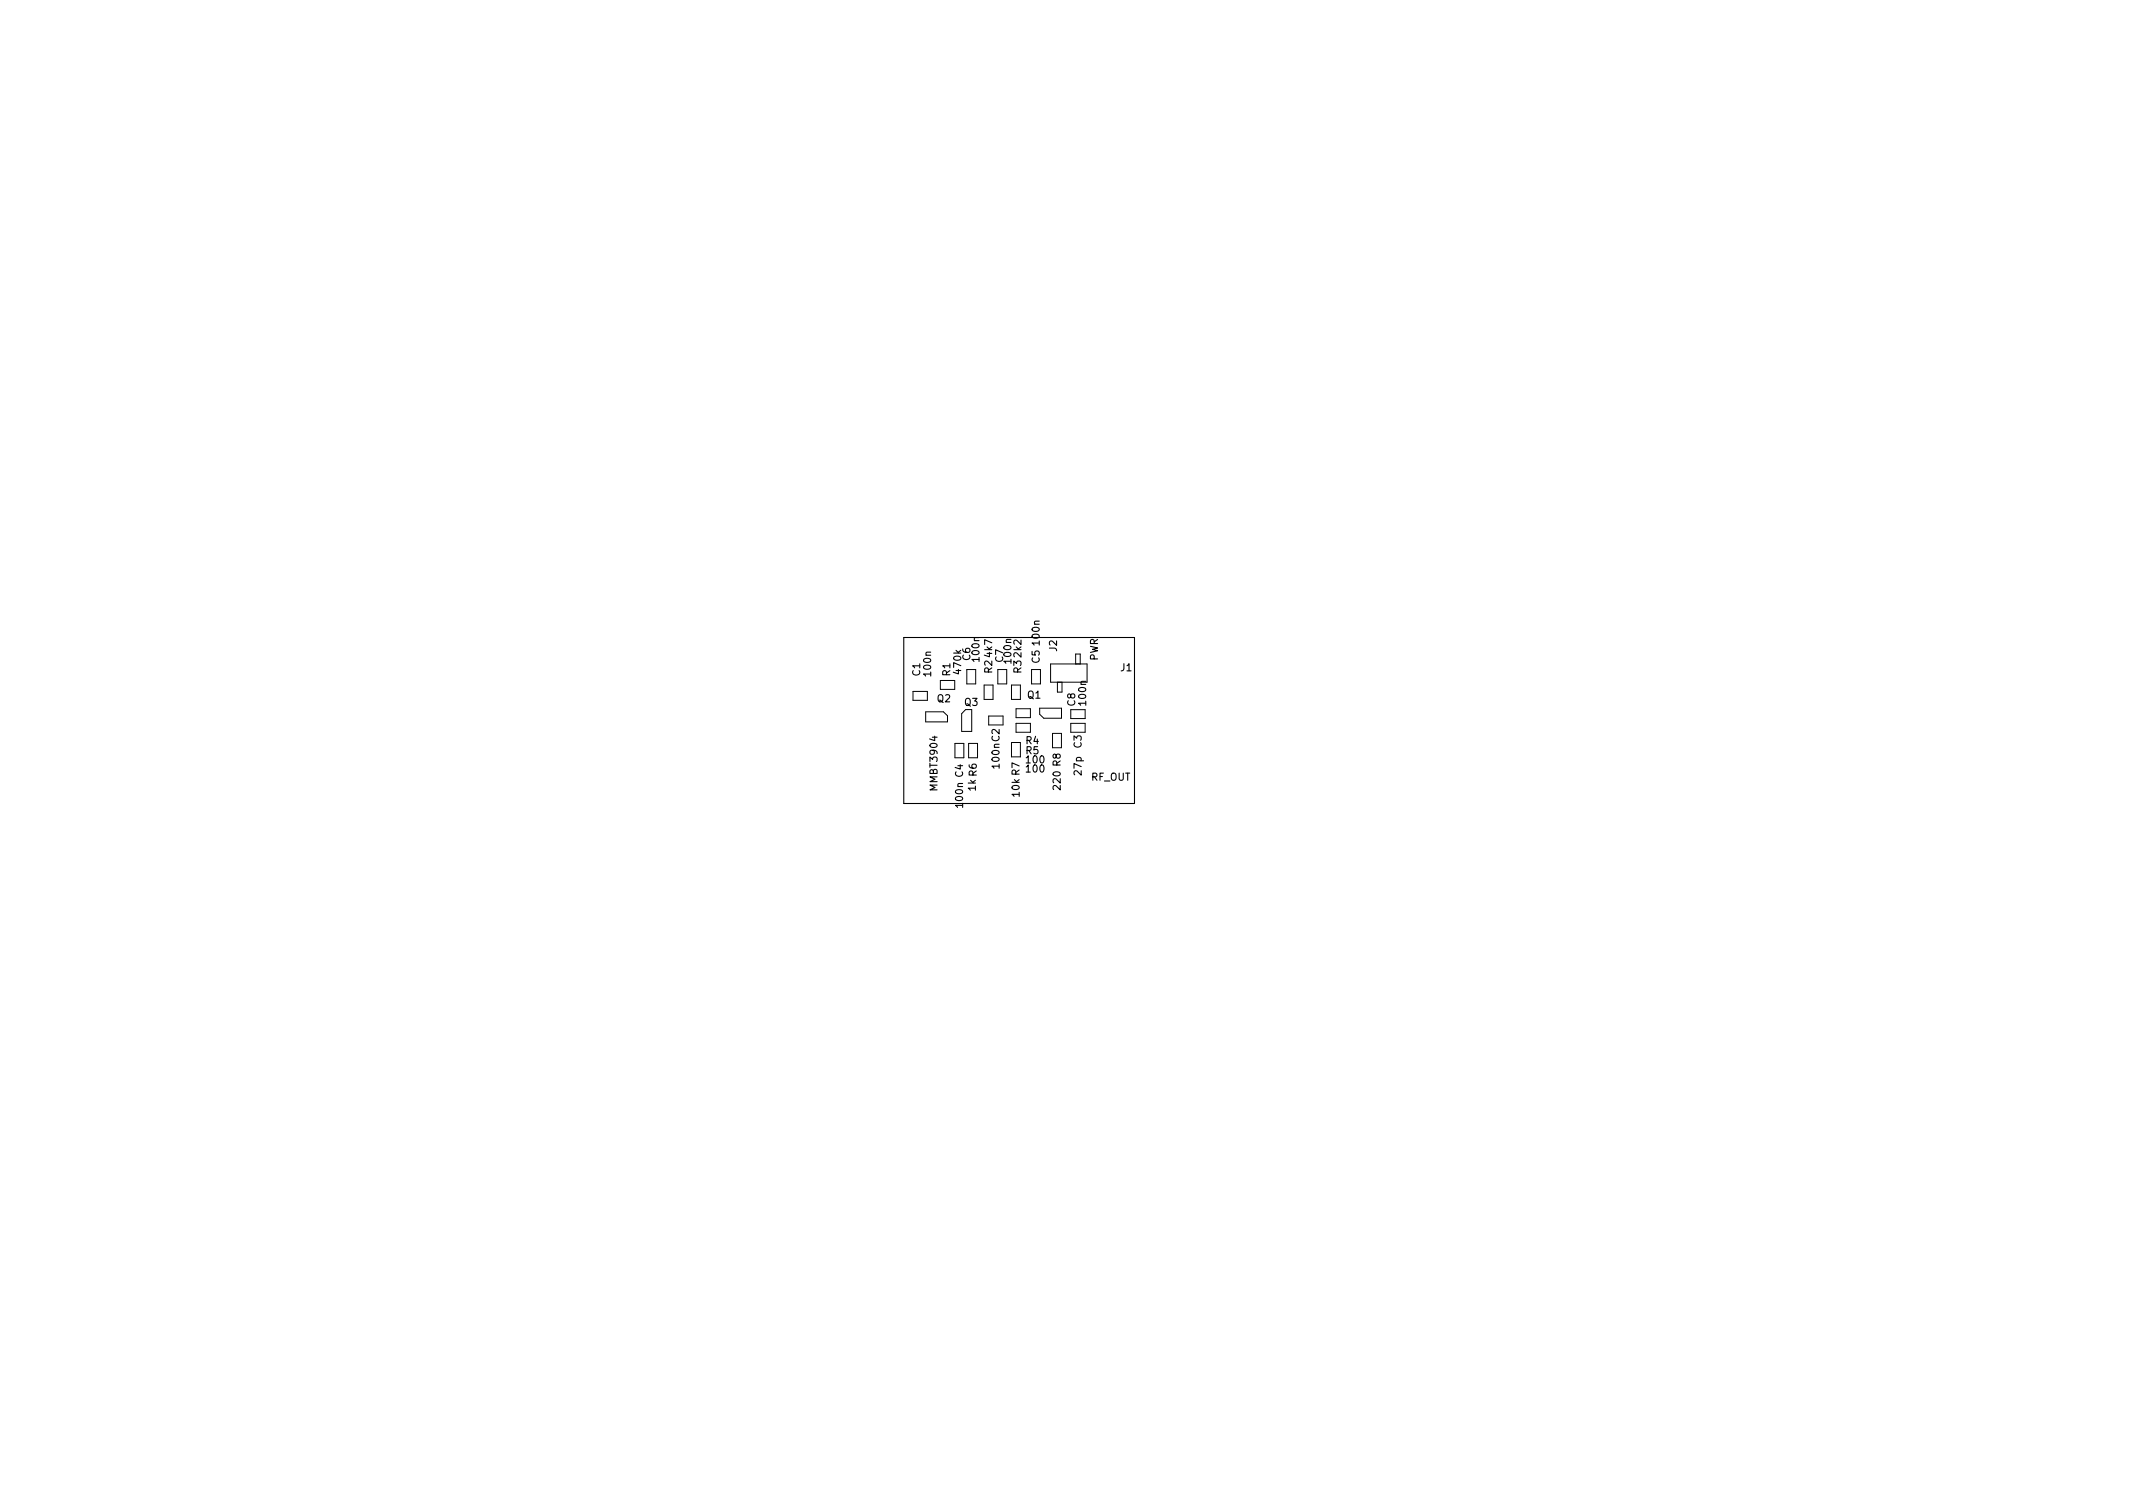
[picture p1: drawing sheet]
<svg xmlns="http://www.w3.org/2000/svg" width="297mm" height="210mm" viewBox="0 0 297 210" stroke-linecap="round" stroke-linejoin="round" font-family="sans-serif">
<defs><g id="words">
<g font-size="1.4">
<text x="144.8" y="89.7" transform="rotate(-90 144.8 89.7)">100n</text>
<text x="128.1" y="94.1" transform="rotate(-90 128.1 94.1)">C1</text>
<text x="129.7" y="94" transform="rotate(-90 129.7 94)">100n</text>
<text x="132.3" y="94.1" transform="rotate(-90 132.3 94.1)">R1</text>
<text x="133.9" y="93.7" transform="rotate(-90 133.9 93.7)">470k</text>
<text x="135.1" y="91.9" transform="rotate(-90 135.1 91.9)">C6</text>
<text x="136.4" y="92" transform="rotate(-90 136.4 92)">100n</text>
<text x="138.2" y="93.7" transform="rotate(-90 138.2 93.7)">R2</text>
<text x="138.2" y="91.5" transform="rotate(-90 138.2 91.5)">4k7</text>
<text x="139.7" y="92.2" transform="rotate(-90 139.7 92.2)">C7</text>
<text x="140.8" y="92.3" transform="rotate(-90 140.8 92.3)">100n</text>
<text x="142.2" y="93.7" transform="rotate(-90 142.2 93.7)">R3</text>
<text x="142.2" y="91.5" transform="rotate(-90 142.2 91.5)">2k2</text>
<text x="144.8" y="92.3" transform="rotate(-90 144.8 92.3)">C5</text>
<text x="147.2" y="90.7" transform="rotate(-90 147.2 90.7)">J2</text>
<text x="152.9" y="92" transform="rotate(-90 152.9 92)">PWR</text>
<text x="156.1" y="93.5">J1</text>
<text x="130.5" y="97.8">Q2</text>
<text x="134.3" y="98.3">Q3</text>
<text x="143.1" y="97.3">Q1</text>
<text x="149.7" y="98.3" transform="rotate(-90 149.7 98.3)">C8</text>
<text x="151.2" y="98.1" transform="rotate(-90 151.2 98.1)">100n</text>
<text x="139.2" y="106.9" transform="rotate(-90 139.2 106.9)">100n C2</text>
<text x="142.9" y="103.6">R4</text>
<text x="142.9" y="105">R5</text>
<text x="143" y="106.3">100</text>
<text x="143" y="107.6">100</text>
<text x="150.6" y="107.9" transform="rotate(-90 150.6 107.9)">27p</text>
<text x="150.6" y="104.1" transform="rotate(-90 150.6 104.1)">C3</text>
<text x="130.5" y="109.9" transform="rotate(-90 130.5 109.9)">MMBT3904</text>
<text x="134.1" y="112.3" transform="rotate(-90 134.1 112.3)">100n C4</text>
<text x="135.9" y="110.1" transform="rotate(-90 135.9 110.1)">1k R6</text>
<text x="142" y="110.9" transform="rotate(-90 142 110.9)">10k R7</text>
<text x="147.7" y="109.9" transform="rotate(-90 147.7 109.9)">220 R8</text>
<text x="151.9" y="108.7">RF_OUT</text>
</g>
</g></defs>
<path d="M125.9 88.8h32.1v23.1h-32.1z" fill="none" stroke="#000" stroke-width=".15"/>
<g fill="none" stroke="#000" stroke-width=".14">
<path d="M127.1 96.3h2v1.2h-2zM128.9 99.1h2.5l.5 .6v.8h-3zM131 94.8h2v1.2h-2zM134.5 98.8l-.6 .6v2.4h1.4v-3M134.6 93.2h1.3v2h-1.3zM137 95.4h1.3v2h-1.3zM137.7 99.7h2v1.2h-2zM139 93.2h1.2v2h-1.2zM140.9 95.4h1.2v2h-1.2zM141.5 98.7h2v1.2h-2zM143.7 93.2h1.2v2h-1.2zM146.3 92.5h5.1v2.5h-5.1z"/>
<path d="M147.3 95v1.4h.6v-1.4M149.1 98.8h2v1.3h-2zM149.8 92.5v-1.4h.6v1.4M133 103.5h1.2v2h-1.2zM134.9 103.5h1.2v2h-1.2zM140.9 103.4h1.2v2h-1.2zM141.5 100.7h2v1.3h-2zM146.6 102.1h1.2v2h-1.2zM147.8 100h-2.4l-.6-.5v-.9h3v1.4M149.1 102v-1.3h2v1.3"/>
</g>
<use href="#words"/>
</svg>
